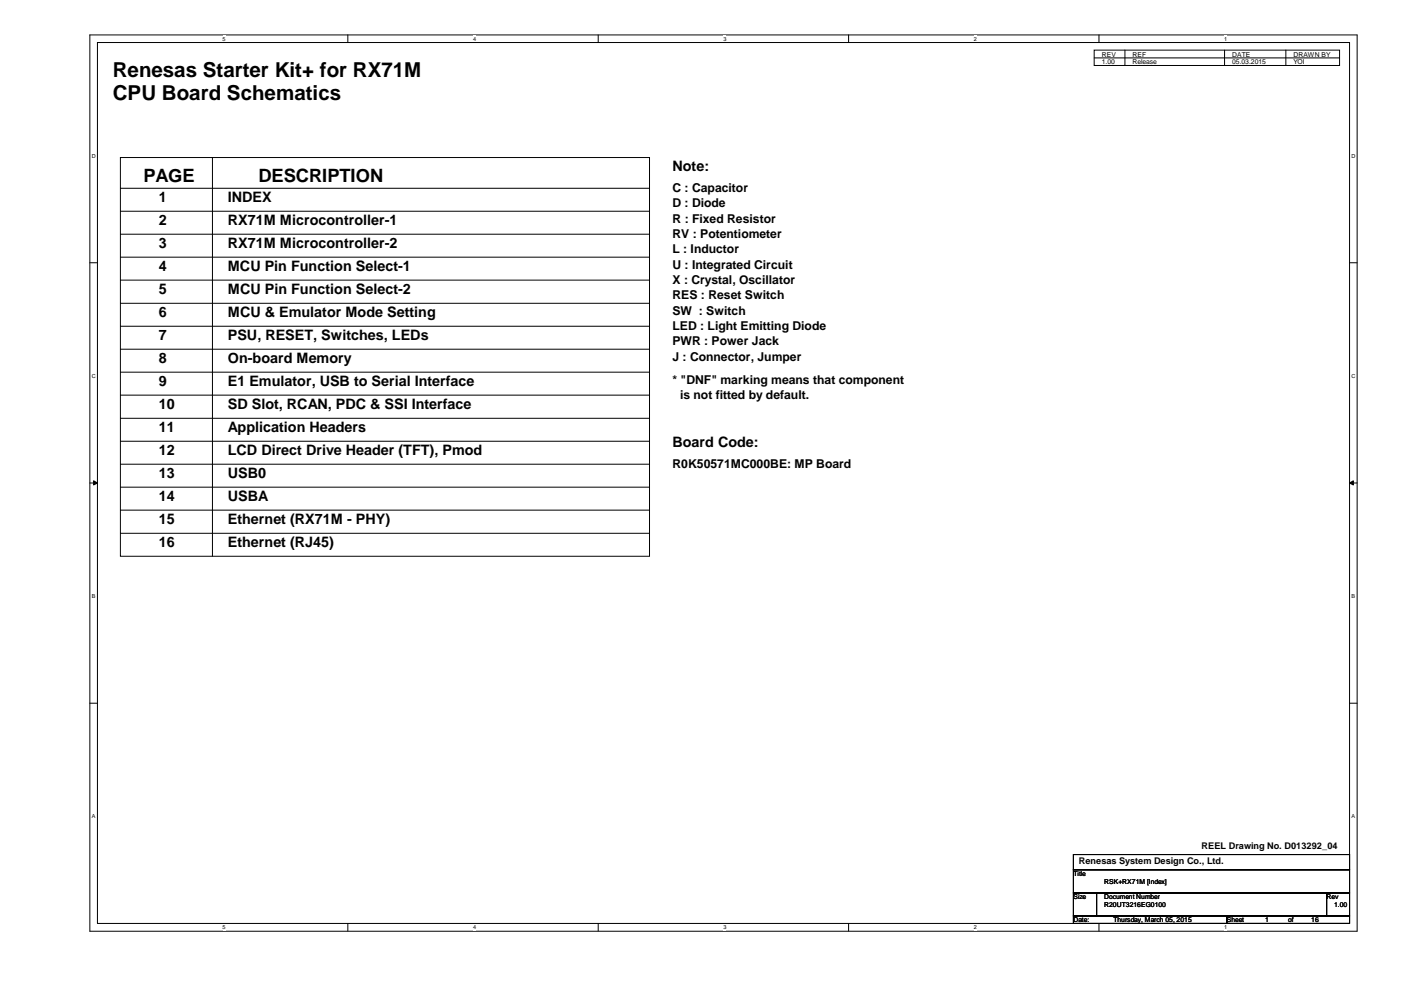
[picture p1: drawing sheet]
<svg xmlns="http://www.w3.org/2000/svg" width="297mm" height="210mm" viewBox="0 0 297 210" stroke-linecap="round" stroke-linejoin="round" font-family="sans-serif">
<defs><g id="words">
<g font-size="4.4">
<text x="23.9" y="16.3">Renesas Starter Kit+ for RX71M</text>
<text x="23.9" y="21.2">CPU Board Schematics</text>
</g>
<g font-size="3.9">
<text x="30.4" y="38.7">PAGE</text>
<text x="54.8" y="38.7">DESCRIPTION</text>
</g>
<g font-size="3">
<text x="142.6" y="36.2">Note:</text>
<text x="33.7" y="42.8">1</text>
<text x="33.7" y="47.6">2</text>
<text x="48.3" y="42.8">INDEX</text>
<text x="48.3" y="47.6">RX71M Microcontroller-1</text>
<text x="33.7" y="52.5">3</text>
<text x="48.3" y="52.5">RX71M Microcontroller-2</text>
<text x="33.7" y="57.4">4</text>
<text x="48.3" y="57.4">MCU Pin Function Select-1</text>
<text x="33.7" y="62.2">5</text>
<text x="48.3" y="62.2">MCU Pin Function Select-2</text>
<text x="33.7" y="67.1">6</text>
<text x="48.3" y="67.1">MCU &amp; Emulator Mode Setting</text>
<text x="33.7" y="72">7</text>
<text x="33.7" y="76.9">8</text>
<text x="48.3" y="76.9">On-board Memory</text>
<text x="48.3" y="72">PSU, RESET, Switches, LEDs</text>
<text x="33.7" y="81.7">9</text>
<text x="48.3" y="81.7">E1 Emulator, USB to Serial Interface</text>
<text x="33.7" y="86.6">10</text>
<text x="48.3" y="86.6">SD Slot, RCAN, PDC &amp; SSI Interface</text>
<text x="33.7" y="91.5">11</text>
<text x="48.3" y="91.5">Application Headers</text>
<text x="142.6" y="94.7">Board Code:</text>
<text x="33.7" y="96.4">12</text>
<text x="33.7" y="101.3">13</text>
<text x="48.3" y="96.4">LCD Direct Drive Header (TFT), Pmod</text>
<text x="48.3" y="101.3">USB0</text>
<text x="33.7" y="106.1">14</text>
<text x="48.3" y="106.1">USBA</text>
<text x="33.7" y="111">15</text>
<text x="48.3" y="111">Ethernet (RX71M - PHY)</text>
<text x="33.7" y="115.9">16</text>
<text x="48.3" y="115.9">Ethernet (RJ45)</text>
</g>
<g font-size="2.6">
<text x="142.6" y="40.7">C : Capacitor</text>
<text x="142.6" y="47.2">R : Fixed Resistor</text>
<text x="142.6" y="43.9">D : Diode</text>
<text x="142.6" y="50.5">RV : Potentiometer</text>
<text x="142.6" y="53.7">L : Inductor</text>
<text x="142.6" y="56.9">U : Integrated Circuit</text>
<text x="142.6" y="60.2">X : Crystal, Oscillator</text>
<text x="142.6" y="63.5">RES : Reset Switch</text>
<text x="142.6" y="66.7">SW : Switch</text>
<text x="142.6" y="69.9">LED : Light Emitting Diode</text>
<text x="142.6" y="73.2">PWR : Power Jack</text>
<text x="142.6" y="76.5">J : Connector, Jumper</text>
<text x="142.6" y="81.3">* &quot;DNF&quot; marking means that component</text>
<text x="144.2" y="84.6">is not fitted by default.</text>
<text x="142.6" y="99.2">R0K50571MC000BE: MP Board</text>
</g>
<g font-size="1.9">
<text x="254.8" y="179.9">REEL Drawing No. D013292_04</text>
<text x="228.7" y="183.1">Renesas System Design Co., Ltd.</text>
</g>
<g font-size="1.4">
<text x="233.6" y="12">REV</text>
<text x="240.1" y="12">REF</text>
<text x="261.2" y="12">DATE</text>
<text x="274.2" y="12">DRAWN BY</text>
<text x="233.6" y="13.6">1.00</text>
<text x="240.1" y="13.6">Release</text>
<text x="261.2" y="13.6">05.03.2015</text>
<text x="274.2" y="13.6">YOI</text>
<text x="227.6" y="185.8">Title</text>
<text x="227.6" y="190.7">Size</text>
<text x="234.1" y="187.4">RSK+RX71M [Index]</text>
<text x="234.1" y="190.7">Document Number</text>
<text x="281.3" y="190.7">Rev</text>
<text x="227.6" y="195.5">Date:</text>
<text x="234.1" y="192.3">R20UT3216EG0100</text>
<text x="236.1" y="195.5">Thursday, March 05, 2015</text>
<text x="260.1" y="195.5">Sheet</text>
<text x="268.2" y="195.5">1</text>
<text x="273.1" y="195.5">of</text>
<text x="278" y="195.5">16</text>
<text x="282.9" y="192.3">1.00</text>
</g>
<g font-size="1.2">
<text x="47.2" y="8.6">5</text>
<text x="100.3" y="8.6">4</text>
<text x="153.4" y="8.6">3</text>
<text x="206.5" y="8.6">2</text>
<text x="259.5" y="8.6">1</text>
<text x="19.5" y="33.4">D</text>
<text x="286.6" y="33.4">D</text>
<text x="19.5" y="80.1">C</text>
<text x="286.6" y="80.1">C</text>
<text x="19.5" y="126.8">B</text>
<text x="286.6" y="126.8">B</text>
<text x="19.5" y="173.5">A</text>
<text x="286.6" y="173.5">A</text>
<text x="47.2" y="197">5</text>
<text x="100.3" y="197">4</text>
<text x="153.4" y="197">3</text>
<text x="206.5" y="197">2</text>
<text x="259.5" y="197">1</text>
</g>
</g></defs>
<path d="M19 7.4h268.7v190h-268.6zM20.7 9h265.4v186.8h-265.4z" fill="none" stroke="#000" stroke-width=".21"/>
<g fill="#fff">
<path d="M47.2 7.6h.6v1.3h-.6z"/>
<path d="M47.2 196h.6v1.3h-.6z"/>
</g>
<path d="M73.7 7.4v1.6M73.7 195.8v1.6" fill="none" stroke="#000" stroke-width=".21"/>
<g fill="#fff">
<path d="M100.3 7.6h.6v1.3h-.6z"/>
<path d="M100.3 196h.6v1.3h-.6z"/>
</g>
<path d="M126.8 7.4v1.6M126.8 195.8v1.6" fill="none" stroke="#000" stroke-width=".21"/>
<g fill="#fff">
<path d="M153.4 7.6h.6v1.3h-.6z"/>
<path d="M153.4 196h.6v1.3h-.6z"/>
</g>
<path d="M179.9 7.4v1.6M179.9 195.8v1.6" fill="none" stroke="#000" stroke-width=".21"/>
<g fill="#fff">
<path d="M206.5 7.6h.6v1.3h-.6z"/>
<path d="M206.5 196h.6v1.3h-.6z"/>
</g>
<path d="M233 7.4v1.6M233 195.8v1.6" fill="none" stroke="#000" stroke-width=".21"/>
<g fill="#fff">
<path d="M259.5 7.6h.6v1.3h-.6z"/>
<path d="M259.5 196h.6v1.3h-.6z"/>
<path d="M19.5 32.3h.8v1.4h-.8z"/>
<path d="M286.6 32.3h.8v1.4h-.8z"/>
<path d="M19.5 79h.8v1.3h-.8z"/>
<path d="M286.6 79h.8v1.3h-.8z"/>
</g>
<path d="M19.1 55.7h1.6M286.1 55.7h1.6" fill="none" stroke="#000" stroke-width=".21"/>
<g fill="#fff">
<path d="M19.5 125.7h.7v1.3h-.7z"/>
<path d="M286.6 125.7h.7v1.3h-.7z"/>
</g>
<path d="M19.1 102.4h1.6M286.1 102.4h1.6" fill="none" stroke="#000" stroke-width=".21"/>
<path d="M19.9 101.9l.8 .5-.8 .4zM286.1 102.4l.8-.5v.9z" fill="#000" stroke="#000" stroke-width=".21"/>
<g fill="#fff">
<path d="M19.5 172.4h.7v1.3h-.7z"/>
<path d="M286.6 172.4h.7v1.3h-.7z"/>
</g>
<g fill="none" stroke="#000" stroke-width=".21">
<path d="M232 10.6h52v3.3h-52zM232 12.3h52M238.5 10.6v3.3M259.6 10.6v3.3M272.6 10.6v3.3M25.5 33.4h112.2v84.5h-112.2zM25.5 39.9h112.2M45 33.4v84.5M25.5 44.8h112.2M25.5 49.7h112.2M25.5 54.5h112.2M25.5 59.4h112.2"/>
<path d="M25.5 78.9h112.2M25.5 74h112.2M25.5 64.3h112.2M25.5 69.2h112.2M25.5 83.8h112.2M25.5 88.7h112.2M25.5 93.6h112.2M25.5 98.4h112.2M25.5 103.3h112.2M25.5 108.2h112.2M25.5 113.1h112.2M19.1 149.1h1.6"/>
<path d="M286.1 149.1h1.6M227.6 181.2h58.5v3.2h-58.5zM227.6 184.4h58.5v4.9h-58.5zM227.6 189.3h4.9v4.9h-4.9zM227.6 194.2h32.5v1.6h-32.5zM232.5 189.3h48.8v4.9h-48.8zM260.1 194.2h26v1.6h-26zM281.3 189.3h4.8v4.9h-4.8z"/>
</g>
<use href="#words"/>
</svg>
